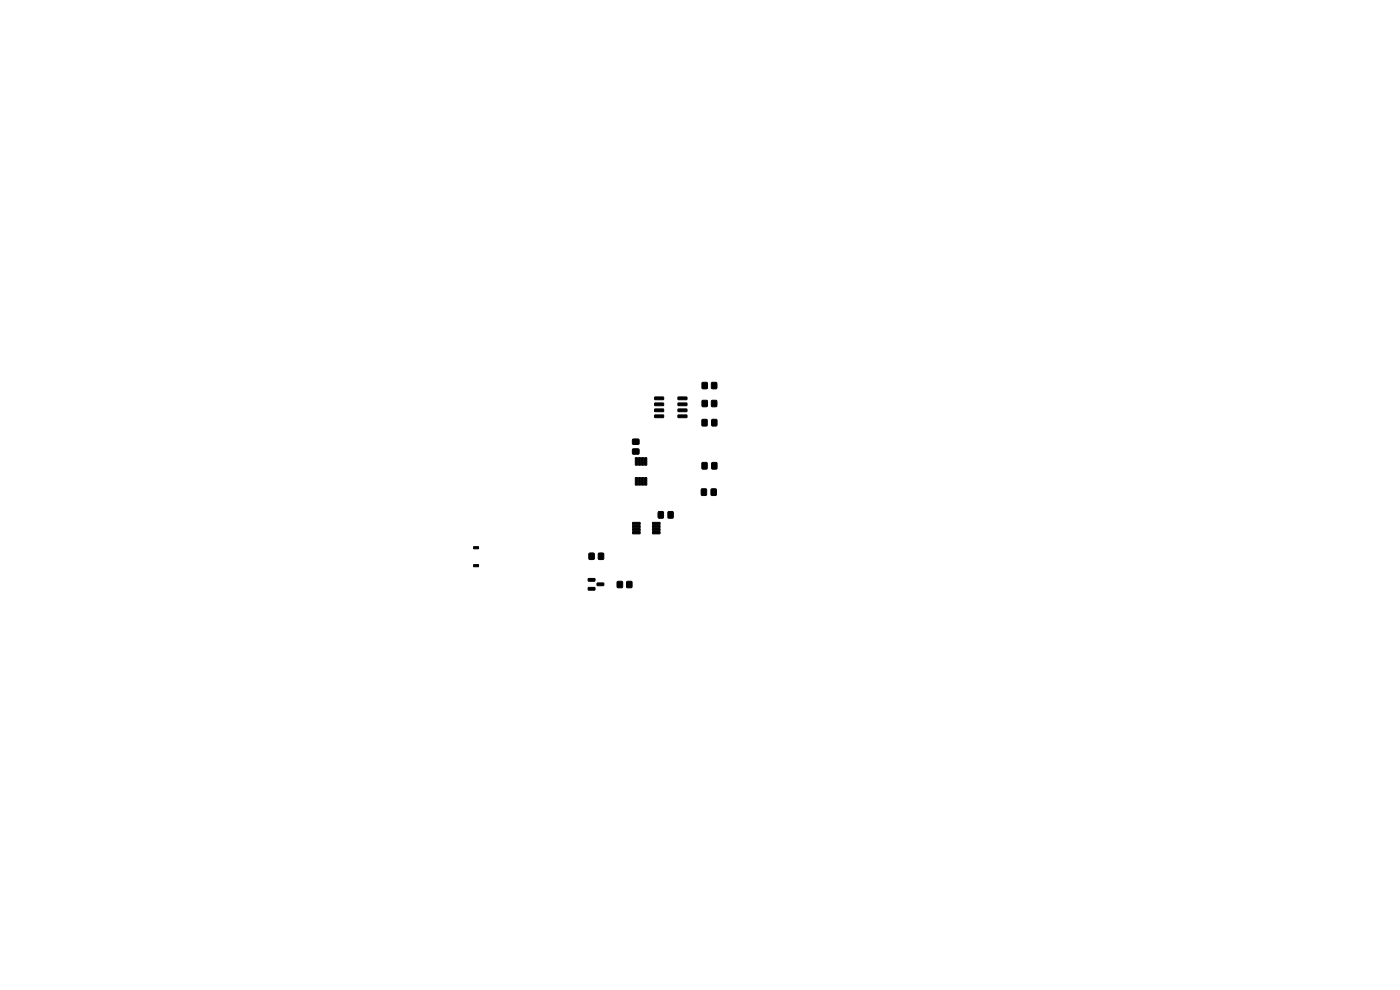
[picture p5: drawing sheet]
<svg xmlns="http://www.w3.org/2000/svg" width="297mm" height="210mm" viewBox="0 0 297 210" stroke-linecap="round" stroke-linejoin="round" font-family="sans-serif">
<g fill="#000" stroke="#000" stroke-width=".21">
<path d="M134.2 95.3h1.3v1h-1.3zM134.2 93.2h1.3v1h-1.3zM134.8 97.1h.5l-.1 1.6-.4-.1zM135.5 97.1h.4l-.1 1.6-.4-.1zM136.1 97.1h.5l-.1 1.6-.4-.1zM136.8 97.1h.4l-.1 1.6-.4-.1zM138.9 84.2h1.8l.1 .5-1.9 .1zM138.9 85.5h1.8l.1 .5-1.9 .1zM138.9 86.8h1.8l.1 .4-1.9 .1zM138.9 88.1l1.8-.1 .1 .5-1.9 .1zM143.8 88.1l1.9-.1v.5l-1.8 .1zM143.8 86.8h1.9v.4l-1.8 .1z"/>
<path d="M143.8 85.5h1.9v.5l-1.8 .1zM143.8 84.2h1.9v.5l-1.8 .1zM148.9 89h1.1v1.3h-1.1zM148.9 98.2h1.1v1.3h-1.1zM149 85h1v1.2h-1zM149 81.2h1v1.2h-1zM151 89h1.1v1.3h-1.1zM151 85h1v1.2h-1zM151 81.2h1v1.2h-1zM151 98.2h1.1v1.3h-1.1zM100.5 116h1v.4h-1zM100.5 119.8h1v.4h-1z"/>
<path d="M125 117.4h1v1.2h-1zM127 117.4h1v1.2h-1zM134.2 110.8h1.5l.1 .4-1.5 .1zM134.2 111.5h1.5l.1 .4h-1.5zM134.2 112.1h1.5l.1 .4-1.5 .1zM134.2 112.8h1.5l.1 .4h-1.5zM134.8 101.3l.5 .1-.1 1.5-.4-.1zM135.5 101.3l.4 .1-.1 1.5-.4-.1zM136.1 101.3l.5 .1-.1 1.5-.4-.1zM136.8 101.3l.4 .1-.1 1.5-.4-.1zM138.4 112.8h1.6v.4h-1.5zM138.4 112.1h1.6v.4l-1.5 .1z"/>
<path d="M138.4 111.5h1.6v.4h-1.5zM138.4 110.8h1.6v.4l-1.5 .1zM139.7 108.6h1v1.3h-1zM141.7 108.6h1.1v1.3h-1.1zM148.8 103.7h1v1.3h-1zM150.9 103.7h1v1.3h-1zM124.8 122.7h1.3l.1 .5-1.3 .1zM124.8 124.6h1.3l.1 .5-1.3 .1zM126.7 123.7h1.3l.1 .5h-1.4zM131 123.4h1v1.2h-1zM133 123.4h1v1.2h-1z"/>
</g>
</svg>
